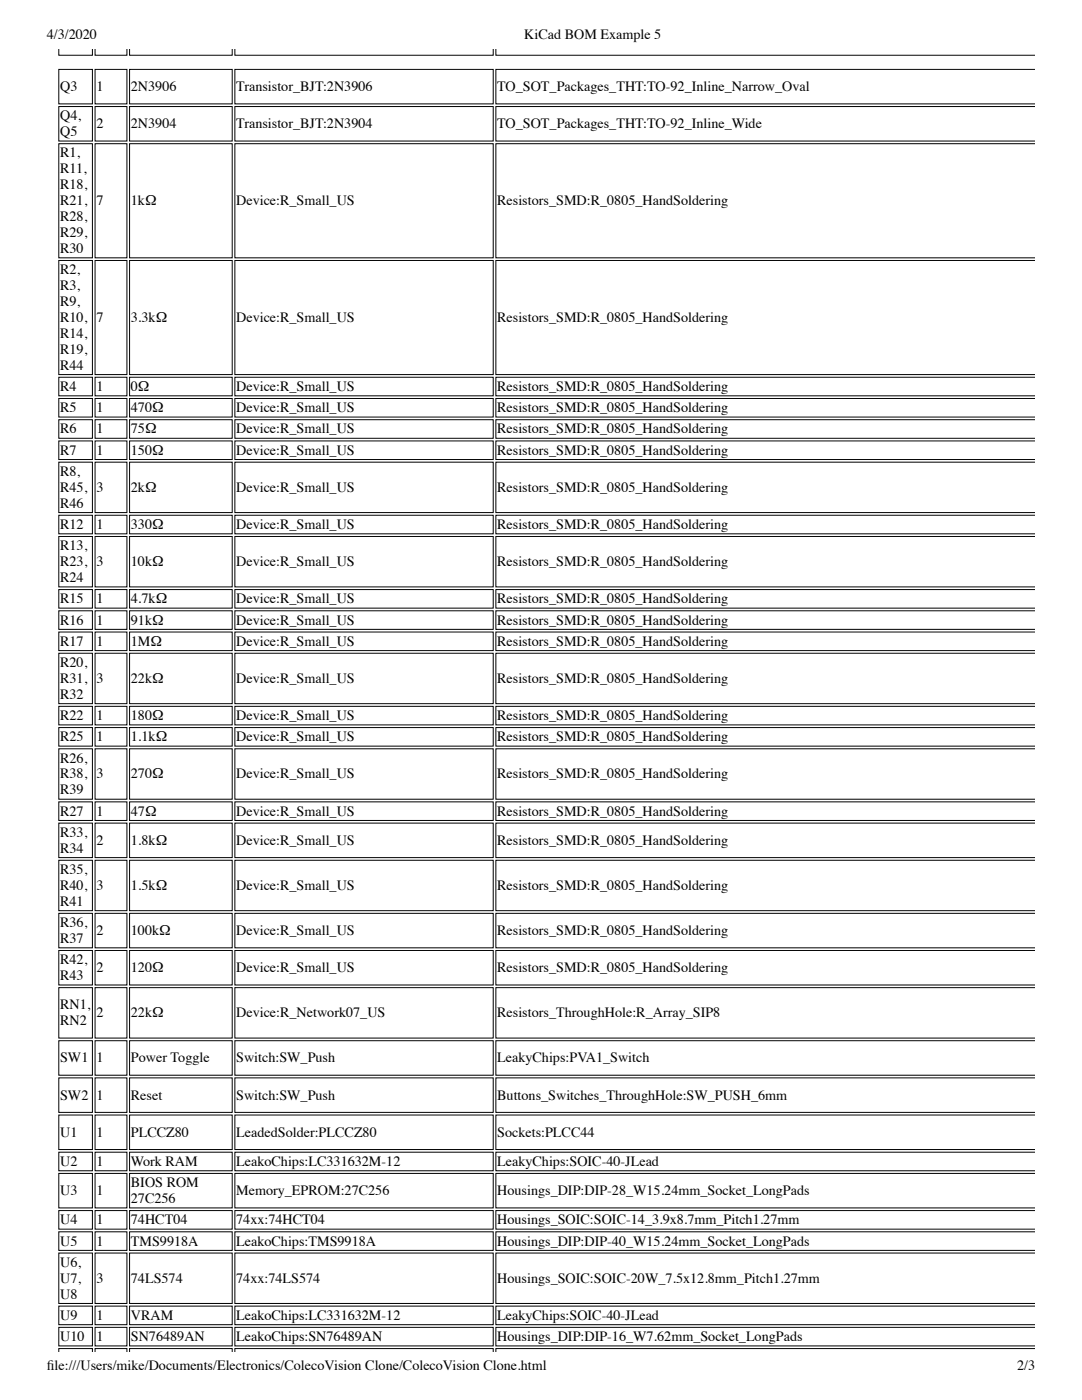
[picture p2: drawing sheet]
<svg xmlns="http://www.w3.org/2000/svg" width="216mm" height="279mm" viewBox="0 0 216 279" stroke-linecap="round" stroke-linejoin="round" font-family="sans-serif">
<defs><g id="words">
<g font-size="2.8">
<text x="9.3" y="7.8">4/3/2020</text>
<text x="104.6" y="7.8">KiCad BOM Example 5</text>
<text x="12" y="18.2">Q3</text>
<text x="19.2" y="18.2">1</text>
<text x="26.1" y="18.2">2N3906</text>
<text x="47.1" y="18.2">Transistor_BJT:2N3906</text>
<text x="99.2" y="18.2">TO_SOT_Packages_THT:TO-92_Inline_Narrow_Oval</text>
<text x="12" y="24">Q4,</text>
<text x="12" y="27.2">Q5</text>
<text x="19.2" y="25.6">2</text>
<text x="26.1" y="25.6">2N3904</text>
<text x="47.1" y="25.6">Transistor_BJT:2N3904</text>
<text x="99.2" y="25.6">TO_SOT_Packages_THT:TO-92_Inline_Wide</text>
<text x="12" y="31.4">R1,</text>
<text x="12" y="34.6">R11,</text>
<text x="12" y="37.8">R18,</text>
<text x="12" y="41">R21,</text>
<text x="19.2" y="41">7</text>
<text x="26.1" y="41">1kΩ</text>
<text x="47.1" y="41">Device:R_Small_US</text>
<text x="99.2" y="41">Resistors_SMD:R_0805_HandSoldering</text>
<text x="12" y="44.1">R28,</text>
<text x="12" y="47.3">R29,</text>
<text x="12" y="50.5">R30</text>
<text x="12" y="54.7">R2,</text>
<text x="12" y="57.9">R3,</text>
<text x="12" y="61.1">R9,</text>
<text x="12" y="64.3">R10,</text>
<text x="19.2" y="64.3">7</text>
<text x="26.1" y="64.3">3.3kΩ</text>
<text x="47.1" y="64.3">Device:R_Small_US</text>
<text x="99.2" y="64.3">Resistors_SMD:R_0805_HandSoldering</text>
<text x="12" y="67.4">R14,</text>
<text x="12" y="70.6">R19,</text>
<text x="12" y="73.8">R44</text>
<text x="12" y="78">R4</text>
<text x="12" y="82.3">R5</text>
<text x="19.2" y="78">1</text>
<text x="19.2" y="82.3">1</text>
<text x="26.1" y="78">0Ω</text>
<text x="26.1" y="82.3">470Ω</text>
<text x="47.1" y="78">Device:R_Small_US</text>
<text x="47.1" y="82.3">Device:R_Small_US</text>
<text x="99.2" y="78">Resistors_SMD:R_0805_HandSoldering</text>
<text x="99.2" y="82.3">Resistors_SMD:R_0805_HandSoldering</text>
<text x="12" y="86.5">R6</text>
<text x="19.2" y="86.5">1</text>
<text x="26.1" y="86.5">75Ω</text>
<text x="47.1" y="86.5">Device:R_Small_US</text>
<text x="99.2" y="86.5">Resistors_SMD:R_0805_HandSoldering</text>
<text x="12" y="90.7">R7</text>
<text x="12" y="95">R8,</text>
<text x="19.2" y="90.7">1</text>
<text x="26.1" y="90.7">150Ω</text>
<text x="47.1" y="90.7">Device:R_Small_US</text>
<text x="99.2" y="90.7">Resistors_SMD:R_0805_HandSoldering</text>
<text x="12" y="98.2">R45,</text>
<text x="12" y="101.3">R46</text>
<text x="19.2" y="98.2">3</text>
<text x="26.1" y="98.2">2kΩ</text>
<text x="47.1" y="98.2">Device:R_Small_US</text>
<text x="99.2" y="98.2">Resistors_SMD:R_0805_HandSoldering</text>
<text x="12" y="105.6">R12</text>
<text x="19.2" y="105.6">1</text>
<text x="26.1" y="105.6">330Ω</text>
<text x="47.1" y="105.6">Device:R_Small_US</text>
<text x="99.2" y="105.6">Resistors_SMD:R_0805_HandSoldering</text>
<text x="12" y="109.8">R13,</text>
<text x="12" y="113">R23,</text>
<text x="19.2" y="113">3</text>
<text x="26.1" y="113">10kΩ</text>
<text x="47.1" y="113">Device:R_Small_US</text>
<text x="99.2" y="113">Resistors_SMD:R_0805_HandSoldering</text>
<text x="12" y="116.2">R24</text>
<text x="12" y="120.4">R15</text>
<text x="12" y="124.6">R16</text>
<text x="19.2" y="120.4">1</text>
<text x="19.2" y="124.6">1</text>
<text x="26.1" y="120.4">4.7kΩ</text>
<text x="26.1" y="124.6">91kΩ</text>
<text x="47.1" y="120.4">Device:R_Small_US</text>
<text x="47.1" y="124.6">Device:R_Small_US</text>
<text x="99.2" y="120.4">Resistors_SMD:R_0805_HandSoldering</text>
<text x="99.2" y="124.6">Resistors_SMD:R_0805_HandSoldering</text>
<text x="12" y="128.9">R17</text>
<text x="19.2" y="128.9">1</text>
<text x="26.1" y="128.9">1MΩ</text>
<text x="47.1" y="128.9">Device:R_Small_US</text>
<text x="99.2" y="128.9">Resistors_SMD:R_0805_HandSoldering</text>
<text x="12" y="133.1">R20,</text>
<text x="12" y="136.3">R31,</text>
<text x="19.2" y="136.3">3</text>
<text x="26.1" y="136.3">22kΩ</text>
<text x="47.1" y="136.3">Device:R_Small_US</text>
<text x="99.2" y="136.3">Resistors_SMD:R_0805_HandSoldering</text>
<text x="12" y="139.5">R32</text>
<text x="12" y="143.7">R22</text>
<text x="19.2" y="143.7">1</text>
<text x="26.1" y="143.7">180Ω</text>
<text x="47.1" y="143.7">Device:R_Small_US</text>
<text x="99.2" y="143.7">Resistors_SMD:R_0805_HandSoldering</text>
<text x="12" y="147.9">R25</text>
<text x="19.2" y="147.9">1</text>
<text x="26.1" y="147.9">1.1kΩ</text>
<text x="47.1" y="147.9">Device:R_Small_US</text>
<text x="99.2" y="147.9">Resistors_SMD:R_0805_HandSoldering</text>
<text x="12" y="152.2">R26,</text>
<text x="12" y="155.4">R38,</text>
<text x="19.2" y="155.4">3</text>
<text x="26.1" y="155.4">270Ω</text>
<text x="47.1" y="155.4">Device:R_Small_US</text>
<text x="99.2" y="155.4">Resistors_SMD:R_0805_HandSoldering</text>
<text x="12" y="158.5">R39</text>
<text x="12" y="162.8">R27</text>
<text x="12" y="167">R33,</text>
<text x="19.2" y="162.8">1</text>
<text x="26.1" y="162.8">47Ω</text>
<text x="47.1" y="162.8">Device:R_Small_US</text>
<text x="99.2" y="162.8">Resistors_SMD:R_0805_HandSoldering</text>
<text x="12" y="170.2">R34</text>
<text x="19.2" y="168.6">2</text>
<text x="26.1" y="168.6">1.8kΩ</text>
<text x="47.1" y="168.6">Device:R_Small_US</text>
<text x="99.2" y="168.6">Resistors_SMD:R_0805_HandSoldering</text>
<text x="12" y="174.4">R35,</text>
<text x="12" y="177.6">R40,</text>
<text x="19.2" y="177.6">3</text>
<text x="26.1" y="177.6">1.5kΩ</text>
<text x="47.1" y="177.6">Device:R_Small_US</text>
<text x="99.2" y="177.6">Resistors_SMD:R_0805_HandSoldering</text>
<text x="12" y="180.8">R41</text>
<text x="12" y="185">R36,</text>
<text x="12" y="188.2">R37</text>
<text x="19.2" y="186.6">2</text>
<text x="26.1" y="186.6">100kΩ</text>
<text x="47.1" y="186.6">Device:R_Small_US</text>
<text x="99.2" y="186.6">Resistors_SMD:R_0805_HandSoldering</text>
<text x="12" y="192.4">R42,</text>
<text x="12" y="195.6">R43</text>
<text x="19.2" y="194">2</text>
<text x="26.1" y="194">120Ω</text>
<text x="47.1" y="194">Device:R_Small_US</text>
<text x="99.2" y="194">Resistors_SMD:R_0805_HandSoldering</text>
<text x="12" y="201.4">RN1,</text>
<text x="19.2" y="203">2</text>
<text x="26.1" y="203">22kΩ</text>
<text x="47.1" y="203">Device:R_Network07_US</text>
<text x="99.2" y="203">Resistors_ThroughHole:R_Array_SIP8</text>
<text x="12" y="204.6">RN2</text>
<text x="12" y="212">SW1</text>
<text x="19.2" y="212">1</text>
<text x="26.1" y="212">Power Toggle</text>
<text x="47.1" y="212">Switch:SW_Push</text>
<text x="99.2" y="212">LeakyChips:PVA1_Switch</text>
<text x="12" y="219.4">SW2</text>
<text x="19.2" y="219.4">1</text>
<text x="26.1" y="219.4">Reset</text>
<text x="47.1" y="219.4">Switch:SW_Push</text>
<text x="99.2" y="219.4">Buttons_Switches_ThroughHole:SW_PUSH_6mm</text>
<text x="12" y="226.9">U1</text>
<text x="19.2" y="226.9">1</text>
<text x="26.1" y="226.9">PLCCZ80</text>
<text x="47.1" y="226.9">LeadedSolder:PLCCZ80</text>
<text x="99.2" y="226.9">Sockets:PLCC44</text>
<text x="12" y="232.7">U2</text>
<text x="19.2" y="232.7">1</text>
<text x="26.1" y="232.7">Work RAM</text>
<text x="47.1" y="232.7">LeakoChips:LC331632M-12</text>
<text x="99.2" y="232.7">LeakyChips:SOIC-40-JLead</text>
<text x="12" y="238.5">U3</text>
<text x="19.2" y="238.5">1</text>
<text x="26.1" y="236.9">BIOS ROM</text>
<text x="47.1" y="238.5">Memory_EPROM:27C256</text>
<text x="99.2" y="238.5">Housings_DIP:DIP-28_W15.24mm_Socket_LongPads</text>
<text x="12" y="244.3">U4</text>
<text x="19.2" y="244.3">1</text>
<text x="26.1" y="240.1">27C256</text>
<text x="26.1" y="244.3">74HCT04</text>
<text x="47.1" y="244.3">74xx:74HCT04</text>
<text x="99.2" y="244.3">Housings_SOIC:SOIC-14_3.9x8.7mm_Pitch1.27mm</text>
<text x="12" y="248.6">U5</text>
<text x="19.2" y="248.6">1</text>
<text x="26.1" y="248.6">TMS9918A</text>
<text x="47.1" y="248.6">LeakoChips:TMS9918A</text>
<text x="99.2" y="248.6">Housings_DIP:DIP-40_W15.24mm_Socket_LongPads</text>
<text x="12" y="252.8">U6,</text>
<text x="12" y="256">U7,</text>
<text x="19.2" y="256">3</text>
<text x="26.1" y="256">74LS574</text>
<text x="47.1" y="256">74xx:74LS574</text>
<text x="99.2" y="256">Housings_SOIC:SOIC-20W_7.5x12.8mm_Pitch1.27mm</text>
<text x="12" y="259.2">U8</text>
<text x="12" y="263.4">U9</text>
<text x="19.2" y="263.4">1</text>
<text x="26.1" y="263.4">VRAM</text>
<text x="47.1" y="263.4">LeakoChips:LC331632M-12</text>
<text x="99.2" y="263.4">LeakyChips:SOIC-40-JLead</text>
<text x="12" y="267.6">U10</text>
<text x="19.2" y="267.6">1</text>
<text x="26.1" y="267.6">SN76489AN</text>
<text x="47.1" y="267.6">LeakoChips:SN76489AN</text>
<text x="99.2" y="267.6">Housings_DIP:DIP-16_W7.62mm_Socket_LongPads</text>
<text x="9.3" y="273.4">f</text>
<text x="9.3" y="273.4">ile:///Users/mike/Documents/Electronics/ColecoVision Clone/ColecoVision Clone.html</text>
<text x="203" y="273.4">2/3</text>
</g>
</g></defs>
<g fill="none" stroke="#000" stroke-width=".2">
<path d="M11.7 13.9h6.7v6.8h-6.7zM11.7 9.8v1.2h6.7v-1.2M19 13.9h6.3v6.8h-6.3zM19 9.8v1.2h6.3v-1.2M25.9 13.9h20.4v6.8h-20.4zM25.9 9.8v1.2h20.4v-1.2M46.9 13.9h51.5v6.8h-51.5zM46.9 9.8v1.2h51.5v-1.2M98.9 9.8v1.2h107.5M206.4 13.9h-107.5v6.8h107.5M11.7 21.3h6.7v6.9h-6.7zM11.7 28.7h6.7v22.8h-6.7z"/>
<path d="M19 21.3h6.3v6.9h-6.3zM19 28.7h6.3v22.8h-6.3zM25.9 21.3h20.4v6.9h-20.4zM25.9 28.7h20.4v22.8h-20.4zM46.9 21.3h51.5v6.9h-51.5zM46.9 28.7h51.5v22.8h-51.5zM206.4 21.3h-107.5v6.9h107.5M206.4 28.7h-107.5v22.8h107.5M11.7 52h6.7v22.8h-6.7zM19 52h6.3v22.8h-6.3zM25.9 52h20.4v22.8h-20.4zM46.9 52h51.5v22.8h-51.5z"/>
<path d="M206.4 52h-107.5v22.8h107.5M11.7 75.3h6.7v3.7h-6.7zM11.7 79.5h6.7v3.7h-6.7zM19 75.3h6.3v3.7h-6.3zM19 79.5h6.3v3.7h-6.3zM25.9 75.3h20.4v3.7h-20.4zM25.9 79.5h20.4v3.7h-20.4zM46.9 75.3h51.5v3.7h-51.5zM46.9 79.5h51.5v3.7h-51.5zM206.4 75.3h-107.5v3.7h107.5M206.4 79.5h-107.5v3.7h107.5M11.7 83.8h6.7v3.7h-6.7z"/>
<path d="M11.7 88h6.7v3.7h-6.7zM11.7 92.2h6.7v10.1h-6.7zM19 83.8h6.3v3.7h-6.3zM19 88h6.3v3.7h-6.3zM19 92.2h6.3v10.1h-6.3zM25.9 83.8h20.4v3.7h-20.4zM25.9 88h20.4v3.7h-20.4zM25.9 92.2h20.4v10.1h-20.4zM46.9 83.8h51.5v3.7h-51.5zM46.9 88h51.5v3.7h-51.5zM46.9 92.2h51.5v10.1h-51.5zM206.4 83.8h-107.5v3.7h107.5"/>
<path d="M206.4 88h-107.5v3.7h107.5M206.4 92.2h-107.5v10.1h107.5M11.7 102.8h6.7v3.7h-6.7zM11.7 107.1h6.7v10h-6.7zM11.7 117.7h6.7v3.7h-6.7zM19 102.8h6.3v3.7h-6.3zM19 107.1h6.3v10h-6.3zM19 117.7h6.3v3.7h-6.3zM25.9 102.8h20.4v3.7h-20.4zM25.9 107.1h20.4v10h-20.4zM25.9 117.7h20.4v3.7h-20.4zM46.9 102.8h51.5v3.7h-51.5z"/>
<path d="M46.9 107.1h51.5v10h-51.5zM46.9 117.7h51.5v3.7h-51.5zM206.4 102.8h-107.5v3.7h107.5M206.4 107.1h-107.5v10h107.5M206.4 117.7h-107.5v3.7h107.5M11.7 121.9h6.7v3.7h-6.7zM11.7 126.1h6.7v3.7h-6.7zM11.7 130.4h6.7v10h-6.7zM19 121.9h6.3v3.7h-6.3zM19 126.1h6.3v3.7h-6.3zM19 130.4h6.3v10h-6.3zM25.9 121.9h20.4v3.7h-20.4z"/>
<path d="M25.9 126.1h20.4v3.7h-20.4zM25.9 130.4h20.4v10h-20.4zM46.9 121.9h51.5v3.7h-51.5zM46.9 126.1h51.5v3.7h-51.5zM46.9 130.4h51.5v10h-51.5zM206.4 121.9h-107.5v3.7h107.5M206.4 126.1h-107.5v3.7h107.5M206.4 130.4h-107.5v10h107.5M11.7 141h6.7v3.7h-6.7zM11.7 145.2h6.7v3.7h-6.7zM11.7 149.4h6.7v10.1h-6.7zM19 141h6.3v3.7h-6.3z"/>
<path d="M19 145.2h6.3v3.7h-6.3zM19 149.4h6.3v10.1h-6.3zM25.9 141h20.4v3.7h-20.4zM25.9 145.2h20.4v3.7h-20.4zM25.9 149.4h20.4v10.1h-20.4zM46.9 141h51.5v3.7h-51.5zM46.9 145.2h51.5v3.7h-51.5zM46.9 149.4h51.5v10.1h-51.5zM206.4 141h-107.5v3.7h107.5M206.4 145.2h-107.5v3.7h107.5M206.4 149.4h-107.5v10.1h107.5M11.7 160h6.7v3.7h-6.7z"/>
<path d="M11.7 164.3h6.7v6.9h-6.7zM11.7 171.7h6.7v10h-6.7zM19 160h6.3v3.7h-6.3zM19 164.3h6.3v6.9h-6.3zM19 171.7h6.3v10h-6.3zM25.9 160h20.4v3.7h-20.4zM25.9 164.3h20.4v6.9h-20.4zM25.9 171.7h20.4v10h-20.4zM46.9 160h51.5v3.7h-51.5zM46.9 164.3h51.5v6.9h-51.5zM46.9 171.7h51.5v10h-51.5zM206.4 160h-107.5v3.7h107.5"/>
<path d="M206.4 164.3h-107.5v6.9h107.5M206.4 171.7h-107.5v10h107.5M11.7 182.3h6.7v6.9h-6.7zM11.7 189.7h6.7v6.9h-6.7zM11.7 197.1h6.7v10.1h-6.7zM19 182.3h6.3v6.9h-6.3zM19 189.7h6.3v6.9h-6.3zM19 197.1h6.3v10.1h-6.3zM25.9 182.3h20.4v6.9h-20.4zM25.9 189.7h20.4v6.9h-20.4zM25.9 197.1h20.4v10.1h-20.4zM46.9 182.3h51.5v6.9h-51.5z"/>
<path d="M46.9 189.7h51.5v6.9h-51.5zM46.9 197.1h51.5v10.1h-51.5zM206.4 182.3h-107.5v6.9h107.5M206.4 189.7h-107.5v6.9h107.5M206.4 197.1h-107.5v10.1h107.5M11.7 207.7h6.7v6.9h-6.7zM11.7 215.1h6.7v6.9h-6.7zM19 207.7h6.3v6.9h-6.3zM19 215.1h6.3v6.9h-6.3zM25.9 207.7h20.4v6.9h-20.4zM25.9 215.1h20.4v6.9h-20.4zM46.9 207.7h51.5v6.9h-51.5z"/>
<path d="M46.9 215.1h51.5v6.9h-51.5zM206.4 207.7h-107.5v6.9h107.5M206.4 215.1h-107.5v6.9h107.5M11.7 222.5h6.7v6.9h-6.7zM11.7 229.9h6.7v3.8h-6.7zM11.7 234.2h6.7v6.9h-6.7zM19 222.5h6.3v6.9h-6.3zM19 229.9h6.3v3.8h-6.3zM19 234.2h6.3v6.9h-6.3zM25.9 222.5h20.4v6.9h-20.4zM25.9 229.9h20.4v3.8h-20.4zM25.9 234.2h20.4v6.9h-20.4z"/>
<path d="M46.9 222.5h51.5v6.9h-51.5zM46.9 229.9h51.5v3.8h-51.5zM46.9 234.2h51.5v6.9h-51.5zM206.4 222.5h-107.5v6.9h107.5M206.4 229.9h-107.5v3.8h107.5M206.4 234.2h-107.5v6.9h107.5M11.7 241.6h6.7v3.7h-6.7zM11.7 245.8h6.7v3.7h-6.7zM11.7 250.1h6.7v10h-6.7zM19 241.6h6.3v3.7h-6.3zM19 245.8h6.3v3.7h-6.3zM19 250.1h6.3v10h-6.3z"/>
<path d="M25.9 241.6h20.4v3.7h-20.4zM25.9 245.8h20.4v3.7h-20.4zM25.9 250.1h20.4v10h-20.4zM46.9 241.6h51.5v3.7h-51.5zM46.9 245.8h51.5v3.7h-51.5zM46.9 250.1h51.5v10h-51.5zM206.4 241.6h-107.5v3.7h107.5M206.4 245.8h-107.5v3.7h107.5M206.4 250.1h-107.5v10h107.5M11.7 260.7h6.7v3.7h-6.7zM11.7 264.9h6.7v3.7h-6.7zM11.7 269.8v-.7h6.7v.7"/>
<path d="M19 260.7h6.3v3.7h-6.3zM19 264.9h6.3v3.7h-6.3zM19 269.8v-.7h6.3v.7M25.9 260.7h20.4v3.7h-20.4zM25.9 264.9h20.4v3.7h-20.4zM25.9 269.8v-.7h20.4v.7M46.9 260.7h51.5v3.7h-51.5zM46.9 264.9h51.5v3.7h-51.5zM46.9 269.8v-.7h51.5v.7M206.4 260.7h-107.5v3.7h107.5M206.4 264.9h-107.5v3.7h107.5M206.4 269.1h-107.5v.7"/>
</g>
<use href="#words"/>
</svg>
